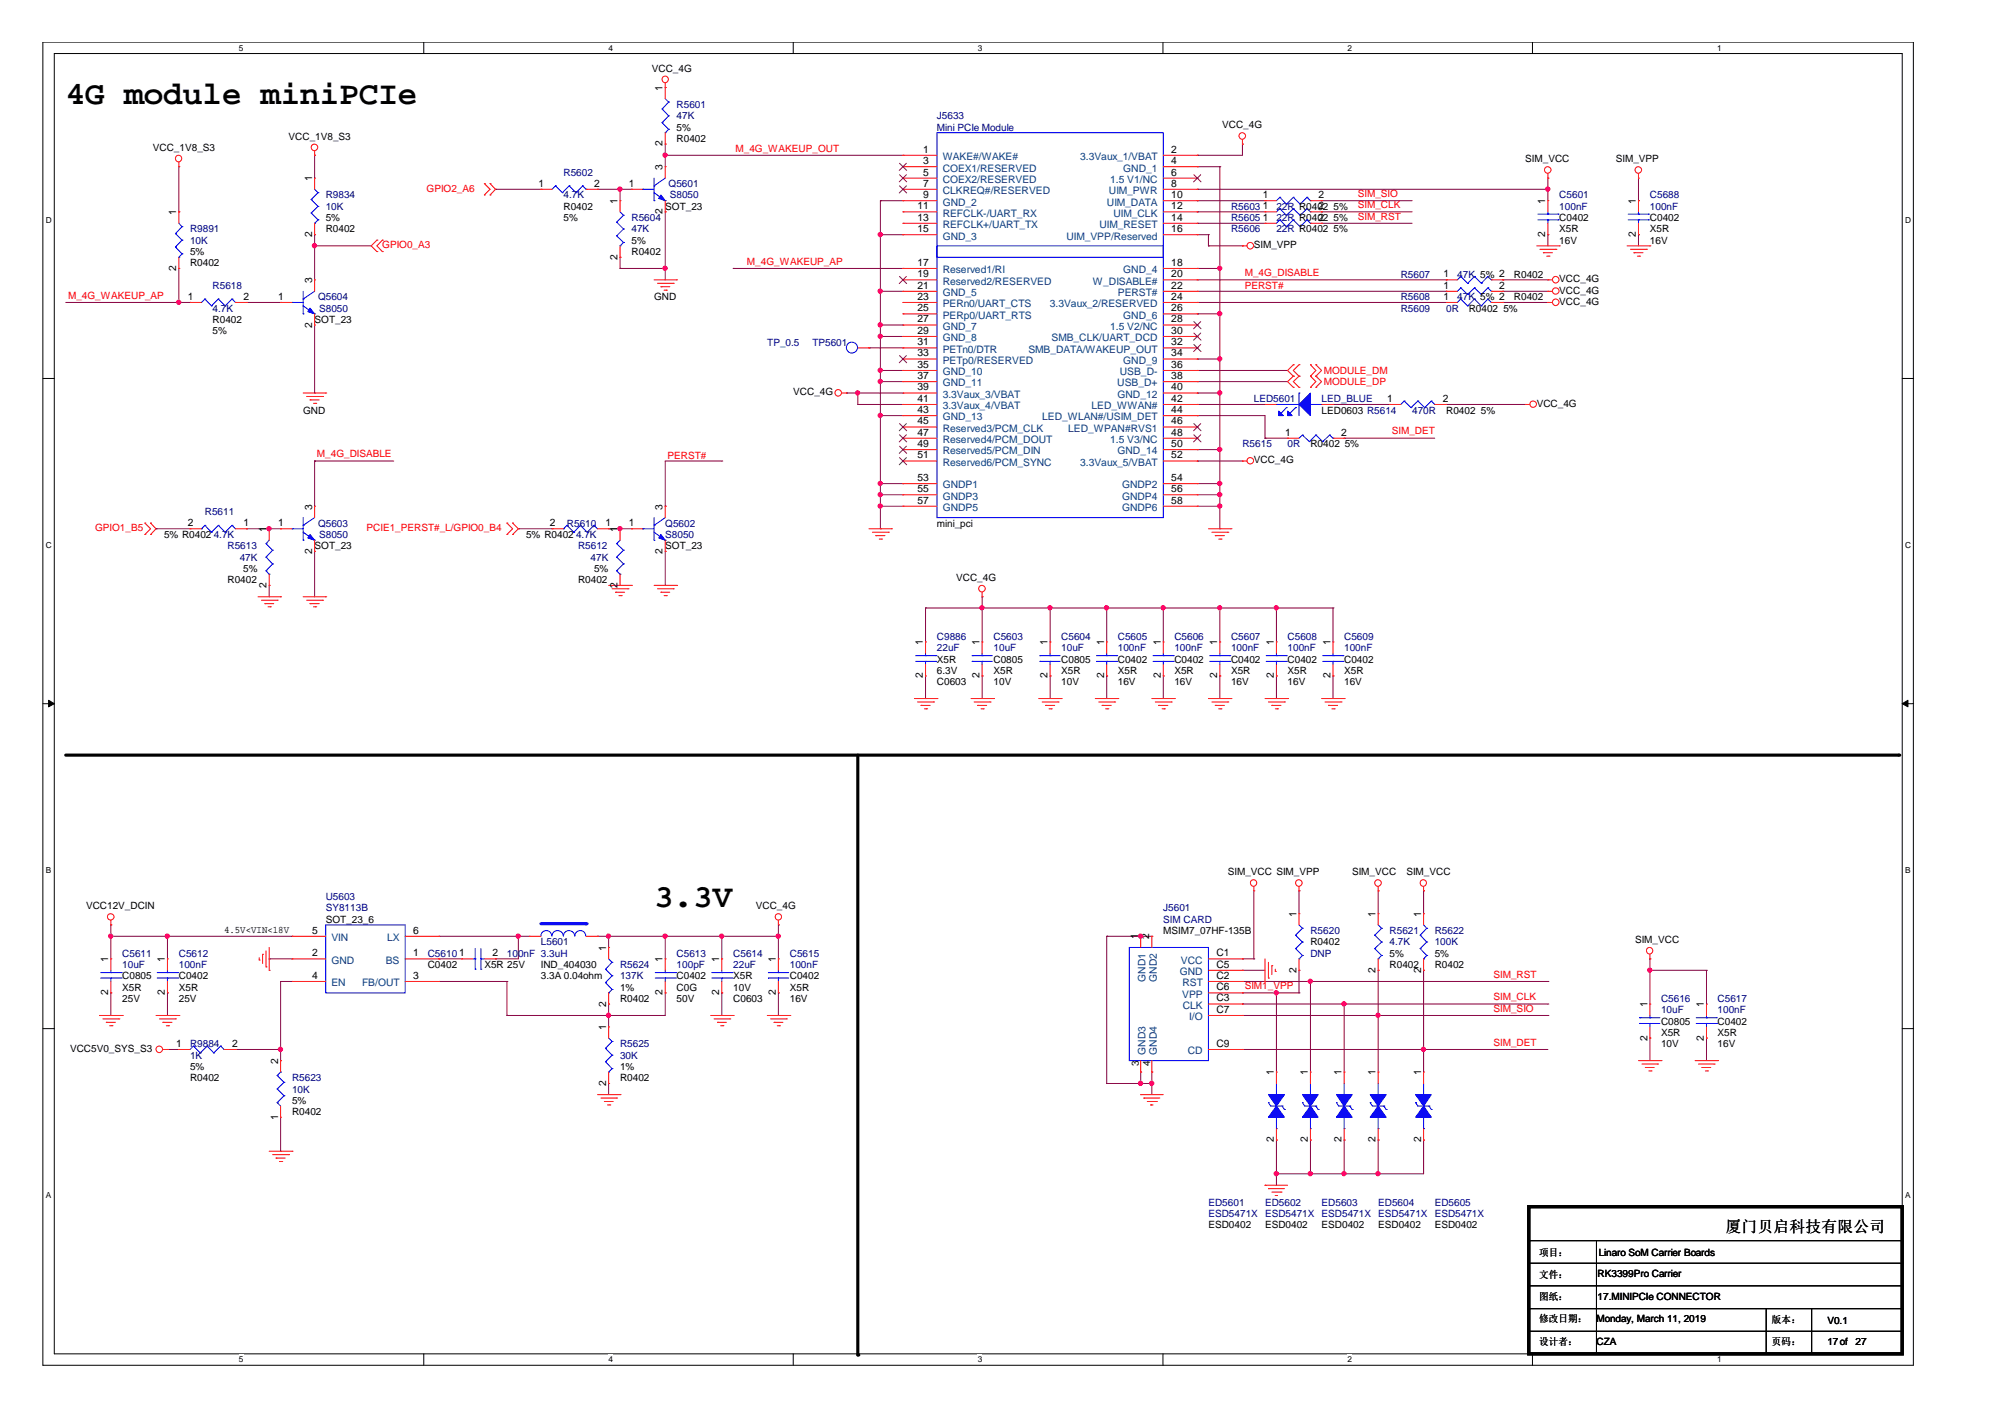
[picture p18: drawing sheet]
<svg xmlns="http://www.w3.org/2000/svg" width="297mm" height="210mm" viewBox="0 0 297 210" stroke-linecap="round" stroke-linejoin="round" font-family="sans-serif">
<defs><g id="words">
<g font-size="4.8">
<text x="9.7" y="15.3">4G module miniPCIe</text>
<text x="96.9" y="134.4">3.3V</text>
</g>
<text font-size="2.3" x="255.7" y="182.4">厦门贝启科技有限公司</text>
<g font-size="1.5">
<text x="96.6" y="10.6">VCC_4G</text>
<text x="98.2" y="13.4" transform="rotate(-90 98.2 13.4)">1</text>
<text x="22.6" y="22.4">VCC_1V8_S3</text>
<text x="42.8" y="20.7">VCC_1V8_S3</text>
<text x="98.2" y="21.7" transform="rotate(-90 98.2 21.7)">2</text>
<text x="100.2" y="21">R0402</text>
<text x="100.2" y="19.4">5%</text>
<text x="136.8" y="22.6">1</text>
<text x="173.5" y="22.6">2</text>
<text x="181.1" y="19">VCC_4G</text>
<text x="46.2" y="26.9" transform="rotate(-90 46.2 26.9)">1</text>
<text x="79.8" y="27.7">1</text>
<text x="88" y="27.7">2</text>
<text x="93.2" y="27.7">1</text>
<text x="98.2" y="25.2" transform="rotate(-90 98.2 25.2)">3</text>
<text x="136.8" y="24.3">3</text>
<text x="136.8" y="26">5</text>
<text x="136.8" y="27.7">7</text>
<text x="136.8" y="29.4">9</text>
<text x="173.5" y="24.3">4</text>
<text x="173.5" y="26">6</text>
<text x="173.5" y="27.7">8</text>
<text x="173.5" y="29.4">10</text>
<text x="187.1" y="29.4">1</text>
<text x="195.3" y="29.4">2</text>
<text x="226" y="24">SIM_VCC</text>
<text x="239.4" y="24">SIM_VPP</text>
<text x="26.1" y="31.9" transform="rotate(-90 26.1 31.9)">1</text>
<text x="46.2" y="35.1" transform="rotate(-90 46.2 35.1)">2</text>
<text x="48.3" y="34.4">R0402</text>
<text x="48.3" y="32.7">5%</text>
<text x="83.5" y="31.1">R0402</text>
<text x="83.5" y="32.7">5%</text>
<text x="91.5" y="30.2" transform="rotate(-90 91.5 30.2)">1</text>
<text x="98.2" y="31.8" transform="rotate(-90 98.2 31.8)">2</text>
<text x="98.6" y="31.1">SOT_23</text>
<text x="135.9" y="31">11</text>
<text x="135.9" y="32.7">13</text>
<text x="135.9" y="34.4">15</text>
<text x="173.5" y="31">12</text>
<text x="173.5" y="32.7">14</text>
<text x="173.5" y="34.4">16</text>
<text x="187.1" y="31">1</text>
<text x="187.1" y="32.7">1</text>
<text x="197.6" y="32.7">5%</text>
<text x="197.6" y="34.4">5%</text>
<text x="197.6" y="31.1">5%</text>
<text x="228.9" y="35.1" transform="rotate(-90 228.9 35.1)">2</text>
<text x="228.9" y="30.2" transform="rotate(-90 228.9 30.2)">1</text>
<text x="231" y="32.7">C0402</text>
<text x="231" y="34.4">X5R</text>
<text x="242.4" y="35.1" transform="rotate(-90 242.4 35.1)">2</text>
<text x="242.4" y="30.2" transform="rotate(-90 242.4 30.2)">1</text>
<text x="244.4" y="32.7">C0402</text>
<text x="244.4" y="34.4">X5R</text>
<text x="26.1" y="40.1" transform="rotate(-90 26.1 40.1)">2</text>
<text x="28.2" y="39.5">R0402</text>
<text x="28.2" y="37.8">5%</text>
<text x="46.2" y="42" transform="rotate(-90 46.2 42)">3</text>
<text x="91.5" y="38.5" transform="rotate(-90 91.5 38.5)">2</text>
<text x="93.6" y="37.8">R0402</text>
<text x="93.6" y="36.1">5%</text>
<text x="135.9" y="39.4">17</text>
<text x="135.9" y="41.1">19</text>
<text x="173.5" y="39.4">18</text>
<text x="173.5" y="41.1">20</text>
<text x="185.8" y="36.8">SIM_VPP</text>
<text x="213.9" y="41.1">1</text>
<text x="224.3" y="41.1">R0402</text>
<text x="231" y="41.8">VCC_4G</text>
<text x="231" y="36.1">16V</text>
<text x="244.4" y="36.1">16V</text>
<text x="27.8" y="44.4">1</text>
<text x="31.5" y="47.9">R0402</text>
<text x="36.1" y="44.4">2</text>
<text x="41.2" y="44.4">1</text>
<text x="46.6" y="47.9">SOT_23</text>
<text x="96.9" y="44.5">GND</text>
<text x="135.9" y="42.8">21</text>
<text x="135.9" y="44.4">23</text>
<text x="135.9" y="46.1">25</text>
<text x="135.9" y="47.8">27</text>
<text x="173.5" y="42.8">22</text>
<text x="173.5" y="44.4">24</text>
<text x="173.5" y="46.1">26</text>
<text x="173.5" y="47.8">28</text>
<text x="213.9" y="44.4">1</text>
<text x="213.9" y="42.8">1</text>
<text x="217.6" y="46.2">R0402</text>
<text x="222.1" y="42.8">2</text>
<text x="222.7" y="46.2">5%</text>
<text x="224.3" y="44.5">R0402</text>
<text x="231" y="45.1">VCC_4G</text>
<text x="231" y="43.5">VCC_4G</text>
<text x="31.5" y="49.5">5%</text>
<text x="46.2" y="48.5" transform="rotate(-90 46.2 48.5)">2</text>
<text x="135.9" y="49.5">29</text>
<text x="135.9" y="51.2">31</text>
<text x="135.9" y="52.8">33</text>
<text x="173.5" y="49.5">30</text>
<text x="173.5" y="51.2">32</text>
<text x="173.5" y="52.8">34</text>
<text x="117.5" y="58.6">VCC_4G</text>
<text x="135.9" y="54.5">35</text>
<text x="135.9" y="56.1">37</text>
<text x="135.9" y="57.8">39</text>
<text x="135.9" y="59.5">41</text>
<text x="173.5" y="54.5">36</text>
<text x="173.5" y="56.1">38</text>
<text x="173.5" y="57.8">40</text>
<text x="173.5" y="59.5">42</text>
<text x="205.5" y="59.5">1</text>
<text x="213.7" y="59.5">2</text>
<text x="44.9" y="61.3">GND</text>
<text x="135.9" y="61.2">43</text>
<text x="135.9" y="62.9">45</text>
<text x="135.9" y="64.5">47</text>
<text x="173.5" y="61.2">44</text>
<text x="173.5" y="62.9">46</text>
<text x="173.5" y="64.5">48</text>
<text x="190.4" y="64.5">1</text>
<text x="195.8" y="61.3">LED0603 R5614</text>
<text x="198.7" y="64.5">2</text>
<text x="214.2" y="61.3">R0402</text>
<text x="219.4" y="61.3">5%</text>
<text x="227.7" y="60.3">VCC_4G</text>
<text x="135.9" y="66.2">49</text>
<text x="135.9" y="67.9">51</text>
<text x="135.9" y="71.3">53</text>
<text x="173.5" y="66.2">50</text>
<text x="173.5" y="67.9">52</text>
<text x="173.5" y="71.3">54</text>
<text x="185.8" y="68.6">VCC_4G</text>
<text x="194.1" y="66.3">R0402</text>
<text x="199.2" y="66.3">5%</text>
<text x="27.8" y="77.9">2</text>
<text x="36.1" y="77.9">1</text>
<text x="41.2" y="77.9">1</text>
<text x="46.2" y="75.5" transform="rotate(-90 46.2 75.5)">3</text>
<text x="81.4" y="77.9">2</text>
<text x="89.7" y="77.9">1</text>
<text x="93.2" y="77.9">1</text>
<text x="98.2" y="75.5" transform="rotate(-90 98.2 75.5)">3</text>
<text x="135.9" y="72.9">55</text>
<text x="135.9" y="74.6">57</text>
<text x="173.5" y="72.9">56</text>
<text x="173.5" y="74.6">58</text>
<text x="24.3" y="79.7">5% R0402</text>
<text x="39.5" y="78.8" transform="rotate(-90 39.5 78.8)">1</text>
<text x="46.2" y="82.1" transform="rotate(-90 46.2 82.1)">2</text>
<text x="46.6" y="81.4">SOT_23</text>
<text x="77.9" y="79.7">5% R0402</text>
<text x="91.5" y="78.8" transform="rotate(-90 91.5 78.8)">1</text>
<text x="98.2" y="82.1" transform="rotate(-90 98.2 82.1)">2</text>
<text x="98.6" y="81.4">SOT_23</text>
<text x="138.8" y="78">mini_pci</text>
<text x="33.7" y="86.4">R0402</text>
<text x="36" y="84.7">5%</text>
<text x="39.5" y="87.1" transform="rotate(-90 39.5 87.1)">2</text>
<text x="85.6" y="86.4">R0402</text>
<text x="88" y="84.7">5%</text>
<text x="91.5" y="87.1" transform="rotate(-90 91.5 87.1)">2</text>
<text x="141.6" y="86.1">VCC_4G</text>
<text x="136.7" y="95.6" transform="rotate(-90 136.7 95.6)">1</text>
<text x="145.1" y="95.6" transform="rotate(-90 145.1 95.6)">1</text>
<text x="155.2" y="95.6" transform="rotate(-90 155.2 95.6)">1</text>
<text x="163.6" y="95.6" transform="rotate(-90 163.6 95.6)">1</text>
<text x="172" y="95.6" transform="rotate(-90 172 95.6)">1</text>
<text x="180.3" y="95.6" transform="rotate(-90 180.3 95.6)">1</text>
<text x="188.7" y="95.6" transform="rotate(-90 188.7 95.6)">1</text>
<text x="197.1" y="95.6" transform="rotate(-90 197.1 95.6)">1</text>
<text x="136.7" y="100.5" transform="rotate(-90 136.7 100.5)">2</text>
<text x="138.8" y="101.5">C0603</text>
<text x="138.8" y="98.1">X5R</text>
<text x="138.8" y="99.8">6.3V</text>
<text x="145.1" y="100.5" transform="rotate(-90 145.1 100.5)">2</text>
<text x="147.2" y="98.1">C0805</text>
<text x="147.2" y="99.8">X5R</text>
<text x="147.2" y="101.5">10V</text>
<text x="155.2" y="100.5" transform="rotate(-90 155.2 100.5)">2</text>
<text x="157.2" y="98.1">C0805</text>
<text x="157.2" y="99.8">X5R</text>
<text x="157.2" y="101.5">10V</text>
<text x="163.6" y="100.5" transform="rotate(-90 163.6 100.5)">2</text>
<text x="165.6" y="98.1">C0402</text>
<text x="165.6" y="99.8">X5R</text>
<text x="165.6" y="101.5">16V</text>
<text x="172" y="100.5" transform="rotate(-90 172 100.5)">2</text>
<text x="174" y="98.1">C0402</text>
<text x="174" y="99.8">X5R</text>
<text x="174" y="101.5">16V</text>
<text x="180.3" y="100.5" transform="rotate(-90 180.3 100.5)">2</text>
<text x="182.4" y="98.1">C0402</text>
<text x="182.4" y="99.8">X5R</text>
<text x="182.4" y="101.5">16V</text>
<text x="188.7" y="100.5" transform="rotate(-90 188.7 100.5)">2</text>
<text x="190.8" y="98.1">C0402</text>
<text x="190.8" y="99.8">X5R</text>
<text x="190.8" y="101.5">16V</text>
<text x="197.1" y="100.5" transform="rotate(-90 197.1 100.5)">2</text>
<text x="199.1" y="98.1">C0402</text>
<text x="199.1" y="99.8">X5R</text>
<text x="199.1" y="101.5">16V</text>
<text x="181.9" y="129.6">SIM_VCC SIM_VPP</text>
<text x="200.3" y="129.6">SIM_VCC</text>
<text x="208.4" y="129.6">SIM_VCC</text>
<text x="12.7" y="134.7">VCC12V_DCIN</text>
<text x="48.3" y="136.7">SOT_23_6</text>
<text x="112" y="134.7">VCC_4G</text>
<text x="192.1" y="135.8" transform="rotate(-90 192.1 135.8)">1</text>
<text x="203.8" y="135.8" transform="rotate(-90 203.8 135.8)">1</text>
<text x="210.5" y="135.8" transform="rotate(-90 210.5 135.8)">1</text>
<text x="16" y="142.6" transform="rotate(-90 16 142.6)">1</text>
<text x="24.4" y="142.6" transform="rotate(-90 24.4 142.6)">1</text>
<text x="33.2" y="138.2">4.5V&lt;VIN&lt;18V</text>
<text x="46.2" y="141.7">2</text>
<text x="46.2" y="138.3">5</text>
<text x="61.2" y="138.3">6</text>
<text x="61.2" y="141.7">1</text>
<text x="63.4" y="143.4">C0402</text>
<text x="68" y="141.7">1</text>
<text x="71.8" y="143.4">X5R 25V</text>
<text x="72.9" y="141.7">2</text>
<text x="80.1" y="143.4">IND_404030</text>
<text x="89.8" y="140.9" transform="rotate(-90 89.8 140.9)">1</text>
<text x="98.2" y="142.6" transform="rotate(-90 98.2 142.6)">1</text>
<text x="106.6" y="142.6" transform="rotate(-90 106.6 142.6)">1</text>
<text x="114.9" y="142.6" transform="rotate(-90 114.9 142.6)">1</text>
<text x="168.6" y="139.2" transform="rotate(-90 168.6 139.2)">1</text>
<text x="170.3" y="139.2" transform="rotate(-90 170.3 139.2)">2</text>
<text x="172.3" y="138.4">MSIM7_07HF-135B</text>
<text x="180.2" y="141.7">C1</text>
<text x="180.2" y="143.4">C5</text>
<text x="194.1" y="140.1">R0402</text>
<text x="205.9" y="143.4">R0402</text>
<text x="205.9" y="141.7">5%</text>
<text x="212.6" y="143.4">R0402</text>
<text x="212.6" y="141.7">5%</text>
<text x="242.2" y="139.7">SIM_VCC</text>
<text x="16" y="147.4" transform="rotate(-90 16 147.4)">2</text>
<text x="18.1" y="145.1">C0805</text>
<text x="18.1" y="146.7">X5R</text>
<text x="18.1" y="148.4">25V</text>
<text x="24.4" y="147.4" transform="rotate(-90 24.4 147.4)">2</text>
<text x="26.5" y="145.1">C0402</text>
<text x="26.5" y="146.7">X5R</text>
<text x="26.5" y="148.4">25V</text>
<text x="46.2" y="145">4</text>
<text x="61.2" y="145">3</text>
<text x="80.1" y="145.1">3.3A 0.04ohm</text>
<text x="89.8" y="149.1" transform="rotate(-90 89.8 149.1)">2</text>
<text x="91.9" y="148.4">R0402</text>
<text x="91.9" y="146.7">1%</text>
<text x="98.2" y="147.4" transform="rotate(-90 98.2 147.4)">2</text>
<text x="100.2" y="145.1">C0402</text>
<text x="100.2" y="146.7">C0G</text>
<text x="100.2" y="148.4">50V</text>
<text x="106.6" y="147.4" transform="rotate(-90 106.6 147.4)">2</text>
<text x="108.6" y="148.4">C0603</text>
<text x="108.6" y="145.1">X5R</text>
<text x="108.6" y="146.7">10V</text>
<text x="114.9" y="147.4" transform="rotate(-90 114.9 147.4)">2</text>
<text x="117" y="145.1">C0402</text>
<text x="117" y="146.7">X5R</text>
<text x="117" y="148.4">16V</text>
<text x="180.2" y="145">C2</text>
<text x="180.2" y="148.4">C3</text>
<text x="180.2" y="146.7">C6</text>
<text x="192.1" y="144.1" transform="rotate(-90 192.1 144.1)">2</text>
<text x="203.8" y="144.1" transform="rotate(-90 203.8 144.1)">2</text>
<text x="210.5" y="144.1" transform="rotate(-90 210.5 144.1)">2</text>
<text x="244.1" y="149.2" transform="rotate(-90 244.1 149.2)">1</text>
<text x="252.4" y="149.2" transform="rotate(-90 252.4 149.2)">1</text>
<text x="10.4" y="155.8">VCC5V0_SYS_S3</text>
<text x="26.1" y="155.1">1</text>
<text x="34.4" y="155.1">2</text>
<text x="89.8" y="152.6" transform="rotate(-90 89.8 152.6)">1</text>
<text x="180.2" y="150">C7</text>
<text x="180.2" y="155.1">C9</text>
<text x="244.1" y="154.1" transform="rotate(-90 244.1 154.1)">2</text>
<text x="246.1" y="151.8">C0805</text>
<text x="246.1" y="153.5">X5R</text>
<text x="246.1" y="155.1">10V</text>
<text x="252.4" y="154.1" transform="rotate(-90 252.4 154.1)">2</text>
<text x="254.5" y="151.8">C0402</text>
<text x="254.5" y="153.5">X5R</text>
<text x="254.5" y="155.1">16V</text>
<text x="28.2" y="160.2">R0402</text>
<text x="28.2" y="158.5">5%</text>
<text x="41.2" y="157.6" transform="rotate(-90 41.2 157.6)">2</text>
<text x="89.8" y="160.8" transform="rotate(-90 89.8 160.8)">2</text>
<text x="91.9" y="160.2">R0402</text>
<text x="91.9" y="158.5">1%</text>
<text x="168.7" y="158" transform="rotate(-90 168.7 158)">3</text>
<text x="170.4" y="158" transform="rotate(-90 170.4 158)">4</text>
<text x="188.7" y="159.3" transform="rotate(-90 188.7 159.3)">1</text>
<text x="193.8" y="159.3" transform="rotate(-90 193.8 159.3)">1</text>
<text x="198.8" y="159.3" transform="rotate(-90 198.8 159.3)">1</text>
<text x="203.8" y="159.3" transform="rotate(-90 203.8 159.3)">1</text>
<text x="210.5" y="159.3" transform="rotate(-90 210.5 159.3)">1</text>
<text x="41.2" y="165.9" transform="rotate(-90 41.2 165.9)">1</text>
<text x="43.3" y="165.2">R0402</text>
<text x="43.3" y="163.5">5%</text>
<text x="188.7" y="169.2" transform="rotate(-90 188.7 169.2)">2</text>
<text x="193.8" y="169.2" transform="rotate(-90 193.8 169.2)">2</text>
<text x="198.8" y="169.2" transform="rotate(-90 198.8 169.2)">2</text>
<text x="203.8" y="169.2" transform="rotate(-90 203.8 169.2)">2</text>
<text x="210.5" y="169.2" transform="rotate(-90 210.5 169.2)">2</text>
<text x="179" y="182">ESD0402</text>
<text x="187.4" y="182">ESD0402</text>
<text x="195.8" y="182">ESD0402</text>
<text x="204.2" y="182">ESD0402</text>
<text x="212.6" y="182">ESD0402</text>
<text x="228" y="186">项目：</text>
<text x="236.9" y="186">Linaro SoM Carrier Boards</text>
<text x="228" y="189.3">文件：</text>
<text x="236.7" y="189.2">RK3399Pro Carrier</text>
<text x="228" y="195.8">修改日期：</text>
<text x="228" y="192.5">图纸：</text>
<text x="236.5" y="195.8">Monday, March 11, 2019</text>
<text x="236.7" y="192.5">17.MINIPCIe CONNECTOR</text>
<text x="262.5" y="196">版本：</text>
<text x="270.7" y="196.2">V0.1</text>
<text x="228" y="199.2">设计者：</text>
<text x="236.5" y="199.2">CZA</text>
<text x="262.5" y="199.2">页码：</text>
<text x="270.7" y="199.2">17of</text>
<text x="274.9" y="199.2">27</text>
</g>
<g font-size="1.5" fill="#000080">
<text x="100.2" y="16">R5601</text>
<text x="100.2" y="17.7">47K</text>
<text x="138.8" y="17.7">J5633</text>
<text x="138.8" y="19.4">Mini PCIe Module</text>
<text x="48.3" y="29.4">R9834</text>
<text x="83.5" y="26">R5602</text>
<text x="83.5" y="29.4">4.7K</text>
<text x="99.1" y="27.7">Q5601</text>
<text x="99.2" y="29.4">S8050</text>
<text x="231" y="29.4">C5601</text>
<text x="244.4" y="29.4">C5688</text>
<text x="28.2" y="34.4">R9891</text>
<text x="48.3" y="31.1">10K</text>
<text x="93.6" y="32.7">R5604</text>
<text x="93.6" y="34.4">47K</text>
<text x="182.4" y="32.7">R5605</text>
<text x="182.4" y="34.4">R5606</text>
<text x="182.4" y="31.1">R5603</text>
<text x="189.1" y="32.7">22R R04022</text>
<text x="189.1" y="34.4">22R R0402</text>
<text x="189.1" y="31.1">22R R04022</text>
<text x="231" y="31.1">100nF</text>
<text x="244.4" y="31.1">100nF</text>
<text x="28.2" y="36.1">10K</text>
<text x="207.5" y="41.1">R5607</text>
<text x="215.9" y="41.1">47K 5% 2</text>
<text x="31.5" y="42.8">R5618</text>
<text x="31.5" y="46.2">4.7K</text>
<text x="47.1" y="44.5">Q5604</text>
<text x="47.3" y="46.2">S8050</text>
<text x="207.5" y="46.2">R5609</text>
<text x="207.5" y="44.5">R5608</text>
<text x="214.2" y="46.2">0R</text>
<text x="215.9" y="44.5">47K 5% 2</text>
<text x="113.7" y="51.2">TP_0.5</text>
<text x="120.4" y="51.2">TP5601</text>
<text x="185.8" y="59.6">LED5601</text>
<text x="195.8" y="59.6">LED_BLUE</text>
<text x="209.2" y="61.3">470R</text>
<text x="184.1" y="66.3">R5615</text>
<text x="190.8" y="66.3">0R</text>
<text x="30.4" y="76.3">R5611</text>
<text x="31.7" y="79.7">4.7K</text>
<text x="33.7" y="81.4">R5613</text>
<text x="35.5" y="83">47K</text>
<text x="47.1" y="78">Q5603</text>
<text x="47.3" y="79.7">S8050</text>
<text x="84" y="78">R5610</text>
<text x="85.3" y="79.7">4.7K</text>
<text x="85.6" y="81.4">R5612</text>
<text x="87.5" y="83">47K</text>
<text x="98.6" y="78">Q5602</text>
<text x="98.6" y="79.7">S8050</text>
<text x="138.8" y="94.8">C9886</text>
<text x="147.2" y="94.8">C5603</text>
<text x="157.2" y="94.8">C5604</text>
<text x="165.6" y="94.8">C5605</text>
<text x="174" y="94.8">C5606</text>
<text x="182.4" y="94.8">C5607</text>
<text x="190.8" y="94.8">C5608</text>
<text x="199.1" y="94.8">C5609</text>
<text x="138.8" y="96.4">22uF</text>
<text x="147.2" y="96.4">10uF</text>
<text x="157.2" y="96.4">10uF</text>
<text x="165.6" y="96.4">100nF</text>
<text x="174" y="96.4">100nF</text>
<text x="182.4" y="96.4">100nF</text>
<text x="190.8" y="96.4">100nF</text>
<text x="199.1" y="96.4">100nF</text>
<text x="48.3" y="133.3">U5603</text>
<text x="48.3" y="135">SY8113B</text>
<text x="172.3" y="135">J5601</text>
<text x="172.3" y="136.7">SIM CARD</text>
<text x="18.1" y="141.7">C5611</text>
<text x="18.1" y="143.4">10uF</text>
<text x="26.5" y="141.7">C5612</text>
<text x="26.5" y="143.4">100nF</text>
<text x="63.4" y="141.7">C5610</text>
<text x="75.1" y="141.7">100nF 3.3uH</text>
<text x="80.1" y="140.1">L5601</text>
<text x="91.9" y="143.4">R5624</text>
<text x="100.2" y="141.7">C5613</text>
<text x="100.2" y="143.4">100pF</text>
<text x="108.6" y="141.7">C5614</text>
<text x="108.6" y="143.4">22uF</text>
<text x="117" y="141.7">C5615</text>
<text x="117" y="143.4">100nF</text>
<text x="194.1" y="138.4">R5620</text>
<text x="194.1" y="141.7">DNP</text>
<text x="205.9" y="138.4">R5621</text>
<text x="205.9" y="140.1">4.7K</text>
<text x="212.6" y="138.4">R5622</text>
<text x="212.6" y="140.1">100K</text>
<text x="91.9" y="145.1">137K</text>
<text x="246.1" y="148.4">C5616</text>
<text x="254.5" y="148.4">C5617</text>
<text x="28.2" y="155.1">R9884</text>
<text x="91.9" y="155.1">R5625</text>
<text x="246.1" y="150.1">10uF</text>
<text x="254.5" y="150.1">100nF</text>
<text x="28.2" y="156.8">1K</text>
<text x="43.3" y="160.2">R5623</text>
<text x="43.3" y="161.9">10K</text>
<text x="91.9" y="156.8">30K</text>
<text x="179" y="178.6">ED5601</text>
<text x="187.4" y="178.6">ED5602</text>
<text x="195.8" y="178.6">ED5603</text>
<text x="204.2" y="178.6">ED5604</text>
<text x="212.6" y="178.6">ED5605</text>
<text x="179" y="180.3">ESD5471X</text>
<text x="187.4" y="180.3">ESD5471X</text>
<text x="195.8" y="180.3">ESD5471X</text>
<text x="204.2" y="180.3">ESD5471X</text>
<text x="212.6" y="180.3">ESD5471X</text>
</g>
<g font-size="1.5" fill="#f00">
<text x="109" y="22.5">M_4G_WAKEUP_OUT</text>
<text x="63.2" y="28.4">GPIO2_A6</text>
<text x="201.2" y="29.2">SIM_SIO</text>
<text x="201.2" y="30.8">SIM_CLK</text>
<text x="201.2" y="32.5">SIM_RST</text>
<text x="56.6" y="36.8">GPIO0_A3</text>
<text x="110.7" y="39.2">M_4G_WAKEUP_AP</text>
<text x="184.4" y="40.9">M_4G_DISABLE</text>
<text x="10.1" y="44.3">M_4G_WAKEUP_AP</text>
<text x="184.4" y="42.8">PERST#</text>
<text x="196.1" y="55.4">MODULE_DM</text>
<text x="196.1" y="57.1">MODULE_DP</text>
<text x="206.2" y="64.4">SIM_DET</text>
<text x="46.9" y="67.7">M_4G_DISABLE</text>
<text x="98.9" y="68">PERST#</text>
<text x="14.1" y="78.7">GPIO1_B5</text>
<text x="54.3" y="78.7">PCIE1_PERST#_L/GPIO0_B4</text>
<text x="184.4" y="146.5">SIM1_VPP</text>
<text x="221.3" y="149.9">SIM_SIO</text>
<text x="221.3" y="144.8">SIM_RST</text>
<text x="221.3" y="148.2">SIM_CLK</text>
<text x="221.3" y="154.9">SIM_DET</text>
</g>
<g font-size="1.5" fill="#004080">
<text x="139.7" y="23.7">WAKE#/WAKE#</text>
<text x="160" y="23.7">3.3Vaux_1/VBAT</text>
<text x="139.7" y="25.4">COEX1/RESERVED</text>
<text x="139.7" y="27.1">COEX2/RESERVED</text>
<text x="139.7" y="28.8">CLKREQ#/RESERVED</text>
<text x="164.3" y="28.8">UIM_PWR</text>
<text x="164.5" y="27.1">1.5 V1/NC</text>
<text x="166.4" y="25.4">GND_1</text>
<text x="139.7" y="30.5">GND_2</text>
<text x="139.7" y="32.1">REFCLK-/UART_RX</text>
<text x="139.7" y="33.8">REFCLK+/UART_TX</text>
<text x="139.7" y="35.5">GND_3</text>
<text x="158" y="35.5">UIM_VPP/Reserved</text>
<text x="162.9" y="33.8">UIM_RESET</text>
<text x="164" y="30.5">UIM_DATA</text>
<text x="165" y="32.1">UIM_CLK</text>
<text x="139.7" y="40.5">Reserved1/RI</text>
<text x="166.4" y="40.5">GND_4</text>
<text x="139.7" y="42.2">Reserved2/RESERVED</text>
<text x="139.7" y="43.9">GND_5</text>
<text x="139.7" y="45.5">PERn0/UART_CTS</text>
<text x="139.7" y="47.2">PERp0/UART_RTS</text>
<text x="155.5" y="45.5">3.3Vaux_2/RESERVED</text>
<text x="161.9" y="42.2">W_DISABLE#</text>
<text x="165.6" y="43.9">PERST#</text>
<text x="166.4" y="47.2">GND_6</text>
<text x="139.7" y="48.9">GND_7</text>
<text x="139.7" y="50.6">GND_8</text>
<text x="139.7" y="52.3">PETn0/DTR</text>
<text x="139.7" y="53.9">PETp0/RESERVED</text>
<text x="152.4" y="52.3">SMB_DATA/WAKEUP_OUT</text>
<text x="155.8" y="50.6">SMB_CLK/UART_DCD</text>
<text x="164.5" y="48.9">1.5 V2/NC</text>
<text x="166.4" y="53.9">GND_9</text>
<text x="139.7" y="55.6">GND_10</text>
<text x="139.7" y="57.2">GND_11</text>
<text x="139.7" y="58.9">3.3Vaux_3/VBAT</text>
<text x="165.5" y="57.2">USB_D+</text>
<text x="165.6" y="58.9">GND_12</text>
<text x="165.9" y="55.6">USB_D-</text>
<text x="139.7" y="60.6">3.3Vaux_4/VBAT</text>
<text x="139.7" y="62.3">GND_13</text>
<text x="139.7" y="64">Reserved3/PCM_CLK</text>
<text x="139.7" y="65.6">Reserved4/PCM_DOUT</text>
<text x="154.4" y="62.3">LED_WLAN#/USIM_DET</text>
<text x="158.2" y="64">LED_WPAN#RVS1</text>
<text x="161.7" y="60.6">LED_WWAN#</text>
<text x="164.5" y="65.6">1.5 V3/NC</text>
<text x="139.7" y="67.3">Reserved5/PCM_DIN</text>
<text x="139.7" y="69">Reserved6/PCM_SYNC</text>
<text x="160" y="69">3.3Vaux_5/VBAT</text>
<text x="165.6" y="67.3">GND_14</text>
<text x="139.7" y="72.4">GNDP1</text>
<text x="139.7" y="74">GNDP3</text>
<text x="139.7" y="75.7">GNDP5</text>
<text x="166.2" y="72.4">GNDP2</text>
<text x="166.2" y="74">GNDP4</text>
<text x="166.2" y="75.7">GNDP6</text>
<text x="49.1" y="142.8">GND</text>
<text x="49.1" y="139.4">VIN</text>
<text x="57.1" y="142.8">BS</text>
<text x="57.4" y="139.4">LX</text>
<text x="175" y="142.8">VCC</text>
<text x="49.1" y="146.1">EN</text>
<text x="53.6" y="146.1">FB/OUT</text>
<text x="169.7" y="145.4" transform="rotate(-90 169.7 145.4)">GND1</text>
<text x="171.4" y="145.4" transform="rotate(-90 171.4 145.4)">GND2</text>
<text x="174.8" y="144.5">GND</text>
<text x="175.1" y="147.8">VPP</text>
<text x="175.2" y="146.1">RST</text>
<text x="175.2" y="149.5">CLK</text>
<text x="176.2" y="151.1">I/O</text>
<text x="169.7" y="156.3" transform="rotate(-90 169.7 156.3)">GND3</text>
<text x="171.4" y="156.3" transform="rotate(-90 171.4 156.3)">GND4</text>
<text x="176" y="156.2">CD</text>
</g>
<g font-size="1.2">
<text x="35.4" y="7.5">5</text>
<text x="90.1" y="7.5">4</text>
<text x="144.9" y="7.5">3</text>
<text x="199.6" y="7.5">2</text>
<text x="254.4" y="7.5">1</text>
<text x="6.8" y="33.1">D</text>
<text x="282.2" y="33.1">D</text>
<text x="6.8" y="81.2">C</text>
<text x="282.2" y="81.2">C</text>
<text x="6.8" y="129.4">B</text>
<text x="282.2" y="129.4">B</text>
<text x="6.8" y="177.5">A</text>
<text x="282.2" y="177.5">A</text>
<text x="35.4" y="201.8">5</text>
<text x="90.1" y="201.8">4</text>
<text x="144.9" y="201.8">3</text>
<text x="199.6" y="201.8">2</text>
<text x="254.4" y="201.8">1</text>
</g>
</g></defs>
<path d="M6.3 6.2h277.2v196h-277.2zM8 7.9h273.8v192.6h-273.8z" fill="none" stroke="#000" stroke-width=".15"/>
<g fill="#fff">
<path d="M35.4 6.4h.6v1.4h-.6z"/>
<path d="M35.4 200.7h.6v1.4h-.6z"/>
</g>
<path d="M62.8 6.2v1.7M62.8 200.5v1.7" fill="none" stroke="#000" stroke-width=".15"/>
<g fill="#fff">
<path d="M90.1 6.4h.7v1.4h-.7z"/>
<path d="M90.1 200.7h.7v1.4h-.7z"/>
</g>
<path d="M117.5 6.2v1.7M117.5 200.5v1.7" fill="none" stroke="#000" stroke-width=".15"/>
<g fill="#fff">
<path d="M144.9 6.4h.6v1.4h-.6z"/>
<path d="M144.9 200.7h.6v1.4h-.6z"/>
</g>
<path d="M172.3 6.2v1.7M172.3 200.5v1.7" fill="none" stroke="#000" stroke-width=".15"/>
<g fill="#fff">
<path d="M199.6 6.4h.7v1.4h-.7z"/>
<path d="M199.6 200.7h.7v1.4h-.7z"/>
</g>
<path d="M227 6.2v1.7M227 200.5v1.7" fill="none" stroke="#000" stroke-width=".15"/>
<g fill="#fff">
<path d="M254.4 6.4h.6v1.4h-.6z"/>
<path d="M254.4 200.7h.6v1.4h-.6z"/>
<path d="M6.8 31.9h.8v1.4h-.8z"/>
<path d="M282.2 31.9h.9v1.4h-.9z"/>
<path d="M6.8 80.1h.8v1.4h-.8z"/>
<path d="M282.2 80.1h.9v1.4h-.9z"/>
</g>
<path d="M6.3 56.1h1.7M281.8 56.1h1.7" fill="none" stroke="#000" stroke-width=".15"/>
<g fill="#fff">
<path d="M6.8 128.2h.7v1.4h-.7z"/>
<path d="M282.2 128.2h.8v1.4h-.8z"/>
</g>
<path d="M6.3 104.2h1.7M281.8 104.2h1.7" fill="none" stroke="#000" stroke-width=".15"/>
<g fill="#000" stroke="#000" stroke-width=".15">
<path d="M7.2 103.7l.8 .5-.8 .5z" fill-rule="evenodd"/>
<path d="M281.8 104.2l.9-.5v1z" fill-rule="evenodd"/>
</g>
<g fill="#fff">
<path d="M6.8 176.4h.7v1.4h-.7z"/>
<path d="M282.2 176.4h.8v1.4h-.8z"/>
</g>
<g fill="none" stroke="#000" stroke-width=".15">
<path d="M6.3 152.4h1.7M281.8 152.4h1.7M226.5 190.5h55.3M226.5 193.9h55.3M226.5 197.2h55.3M226.5 187.1h55.3M226.5 183.8h55.3M236.5 183.8v16.7M261.7 193.9v6.6M268.4 193.9v6.6M281.8 190.5h.1M281.8 193.9h.1"/>
<path d="M281.8 197.2h.1M281.8 187.1h.1M281.8 183.8h.1M236.5 200.5h.1M261.7 200.5h.1M268.4 200.5h.1"/>
</g>
<path d="M9.7 111.9h271.6M127.1 111.9v88.8M226.5 178.7h55.3v21.8h-55.3z" fill="none" stroke="#000" stroke-width=".47"/>
<g fill="#000">
<circle cx="281.3" cy="111.9" r=".23"/>
<circle cx="127.1" cy="200.7" r=".23"/>
</g>
<g fill="none" stroke="#800040" stroke-width=".15">
<path d="M26.5 31.4h.1M26.5 24.7v6.7M26.5 39.8v5M46.6 36.4h.1M46.6 23h.1M46.6 34.8h.1M46.6 36.4h8.4M46.6 23v3.4M46.6 34.8v6.7M73.4 28h.1M73.4 28h6.7M88.5 28h.1"/>
<path d="M88.5 28h5.1M91.9 38.1h.1M91.9 39.8h.1M91.9 28h.1M91.9 39.8h6.7M91.9 28v1.7M91.9 38.1v1.7M98.6 23h.1M98.6 39.8h.1M98.6 31.4h.1M98.6 21.4h.1M98.6 23h35.2"/>
<path d="M98.6 21.4v3.3M98.6 31.4v10.1M108.6 39.8h.1M108.6 39.8h25.2M130.4 34.8h.1M130.4 29.7h.1M130.4 29.7v48.6M130.4 34.8h3.4M130.4 29.7h3.4M177.4 23h.1M177.4 24.7h.1M177.4 31.4h.1"/>
<path d="M177.4 33.1h.1M177.4 28h.1M177.4 29.7h.1M177.4 39.8h.1M177.4 34.8h1.6M177.4 29.7h10M177.4 24.7h3.3M177.4 31.4h10M177.4 33.1h10M177.4 28h51.9M177.4 39.8h3.3M179 34.8h.1"/>
<path d="M179 36.4h.1M179 36.4h5.1M179 34.8v1.6M180.7 24.7h.1M180.7 39.8h.1M180.7 24.7v53.6M184.1 21.4h.1M184.1 36.4h.1M184.1 21.4v1.6h-6.7M195.8 31.4h.1M195.8 33.1h.1M195.8 29.7h.1"/>
<path d="M195.8 29.7h13.4M195.8 31.4h13.4M195.8 33.1h13.4M229.3 34.8h.1M229.3 26.4h.1M229.3 28h.1M229.3 26.4v3.3M229.3 34.8v1.6M242.7 34.8h.1M242.7 29.7h.1M242.7 26.4v3.3M242.7 34.8v1.6"/>
<path d="M9.7 44.8h18.5M26.5 44.8h.1M28.2 44.8h.1M36.5 44.8h5.1M41.6 44.8h.1M46.6 58.2h.1M46.6 48.1v10.1M125.4 58.2h.1M125.4 58.2h8.4M127.1 59.9h.1M127.1 58.2h.1M127.1 59.9h6.7"/>
<path d="M127.1 58.2v1.7M128.7 51.5h.1M128.7 51.5h5.1M130.4 56.5h.1M130.4 54.9h.1M130.4 49.8h.1M130.4 48.1h.1M130.4 43.2h.1M130.4 54.9h3.4M130.4 56.5h3.4M130.4 43.2h3.4M130.4 49.8h3.4"/>
<path d="M130.4 48.1h3.4M177.4 54.9h.1M177.4 56.5h.1M177.4 58.2h.1M177.4 46.5h.1M177.4 53.2h.1M177.4 59.9h.1M177.4 44.8h.1M177.4 54.9h13.4M177.4 56.5h13.4M177.4 58.2h3.3M177.4 43.2h36.8"/>
<path d="M177.4 59.9h10M177.4 46.5h3.3M177.4 53.2h3.3M177.4 41.5h36.8M177.4 44.8h36.8M180.7 58.2h.1M180.7 46.5h.1M180.7 53.2h.1M197.5 59.9h.1M197.5 59.9h8.4M214.2 43.2h.1M214.2 59.9h.1"/>
<path d="M214.2 41.5h.1M214.2 59.9h11.8M222.6 44.8h.1M222.6 41.5h.1M222.6 43.2h.1M222.6 43.2h6.7M222.6 41.5h6.7M222.6 44.8h6.7M23.1 78.3h.1M23.1 78.3h5.1M36.5 78.3h.1M36.5 78.3h5.1"/>
<path d="M39.9 78.3h.1M46.6 68.3h.1M46.6 68.3h11.7M46.6 68.3v6.7M76.8 78.3h.1M76.8 78.3h5M90.2 78.3h.1M90.2 78.3h3.4M91.9 78.3h.1M98.6 75h.1M106.9 68.3h.1M106.9 68.3h-8.3v6.7"/>
<path d="M130.4 61.6h.1M130.4 71.6h.1M130.4 73.3h.1M130.4 75h.1M130.4 78.3h.1M130.4 61.6h3.4M130.4 71.6h3.4M130.4 73.3h3.4M130.4 75h3.4M133.8 71.6h.1M177.4 68.3h.1M177.4 66.6h.1"/>
<path d="M177.4 61.6h.1M177.4 68.3h6.7M177.4 66.6h3.3M177.4 61.6h10v3.3M177.4 71.6h3.3M177.4 73.3h3.3M177.4 75h3.3M180.7 71.6h.1M180.7 73.3h.1M180.7 75h.1M180.7 78.3h.1M187.4 64.9h.1"/>
<path d="M187.4 64.9h3.4M199.1 64.9h.1M199.1 64.9h13.5M39.9 86.7h.1M39.9 86.7v1.7M46.6 81.7h.1M46.6 81.7v6.7M98.6 81.7h.1M98.6 81.7v5M137.1 90.1h.1M137.1 90.1h60.4M137.1 90.1v5"/>
<path d="M145.5 88.4h.1M145.5 90.1h.1M145.5 88.4v6.7M155.6 90.1h.1M155.6 90.1v5M164 90.1h.1M164 90.1v5M172.3 90.1h.1M172.3 90.1v5M180.7 90.1h.1M180.7 90.1v5M189.1 90.1h.1"/>
<path d="M189.1 90.1v5M197.5 90.1h.1M197.5 90.1v5M137.1 103.5h.1M137.1 100.1v3.4M145.5 100.1h.1M145.5 100.1v3.4M155.6 100.1h.1M155.6 100.1v3.4M164 100.1h.1M164 100.1v3.4M172.3 100.1h.1"/>
<path d="M172.3 100.1v3.4M180.7 100.1h.1M180.7 100.1v3.4M189.1 100.1h.1M189.1 100.1v3.4M197.5 100.1h.1M197.5 100.1v3.4M16.4 138.7h.1M16.4 137h.1M16.4 138.7h26.9M16.4 137v5M24.8 138.7h.1"/>
<path d="M24.8 138.7v3.3M43.3 138.7h.1M65 138.7h.1M65 138.7h13.4M76.8 138.7h.1M76.8 138.7v3.3h-3.4M88.5 138.7h.1M88.5 138.7h26.8M90.2 138.7h.1M90.2 138.7v1.6M98.6 138.7h.1M98.6 138.7v3.3"/>
<path d="M106.9 138.7h.1M106.9 138.7v3.3M115.3 138.7h.1M115.3 137h.1M115.3 137v5M164 138.7h.1M164 138.7v21.8M164 138.7h6.6M170.6 138.7h.1M185.8 132v10M192.4 132h.1M192.4 132v3.4"/>
<path d="M204.2 132h.1M204.2 132v3.4M210.9 132h.1M210.9 132v3.4M16.4 147.1h.1M16.4 147.1v3.3M24.8 147.1h.1M24.8 155.5h.1M24.8 155.5h1.7M24.8 147.1v3.3M34.9 155.5h6.7M39.9 142h.1"/>
<path d="M39.9 142h3.4M41.6 155.5h.1M41.6 157.1h.1M43.3 145.4h.1M43.3 145.4h-1.7v11.7M65 142h.1M65 145.4h.1M65 145.4h10.1M65 142h3.4M73.4 142h.1M75.1 145.4h.1M75.1 150.4h.1"/>
<path d="M75.1 145.4v5M90.2 148.7h.1M90.2 150.4h.1M90.2 148.7v3.4M98.6 147.1h.1M98.6 147.1v3.3h-23.5M106.9 147.1h.1M106.9 147.1v3.3M115.3 147.1h.1M115.3 147.1v3.3M169 158.8h.1M169 158.8v1.7"/>
<path d="M170.6 158.8h.1M170.6 158.8v3.4M184.1 142h.1M184.1 143.7h.1M184.1 145.4h.1M184.1 147.1h.1M184.1 150.4h.1M184.1 148.7h.1M184.1 155.5h.1M184.1 150.4h45.2M184.1 145.4h45.2M184.1 148.7h45.2"/>
<path d="M184.1 142h1.7M184.1 143.7h3.3M184.1 147.1h8.3M184.1 155.5h45.2M185.8 142h.1M189.1 147.1h.1M189.1 147.1v11.7M192.4 147.1h.1M192.4 143.7h.1M192.4 143.7v3.4M194.1 145.4h.1M194.1 145.4v13.4"/>
<path d="M199.1 148.7h.1M199.1 148.7v10.1M204.2 150.4h.1M204.2 143.7h.1M204.2 143.7v15.1M210.9 155.5h.1M210.9 143.7h.1M210.9 143.7v15.1M229.3 150.4h.1M229.3 145.4h.1M229.3 148.7h.1M244.4 142h.1"/>
<path d="M244.4 153.8h.1M244.4 143.7h.1M244.4 143.7h8.4M244.4 142v6.7M244.4 153.8v3.3M252.8 153.8h.1M252.8 143.7h.1M252.8 143.7v5M252.8 153.8v3.3M41.6 170.5h.1M41.6 165.5v5M90.2 160.5h.1"/>
<path d="M90.2 160.5v1.7M164 160.5h.1M164 160.5h6.6M169 160.5h.1M170.6 160.5h.1M189.1 168.9h.1M189.1 173.9h.1M189.1 168.9v6.7M194.1 173.9h.1M194.1 168.9h.1M194.1 168.9v5M199.1 173.9h.1"/>
<path d="M199.1 168.9h.1M199.1 168.9v5M204.2 168.9h.1M204.2 173.9h.1M204.2 168.9v5M210.9 168.9h.1M210.9 168.9v5h-21.8"/>
</g>
<g fill="#f0f" stroke="#f0f" stroke-width=".15">
<circle cx="180.7" cy="39.7" r=".32"/>
<circle cx="180.7" cy="58.2" r=".32"/>
<circle cx="180.7" cy="53.2" r=".32"/>
<circle cx="180.7" cy="66.6" r=".32"/>
<circle cx="180.7" cy="71.6" r=".32"/>
<circle cx="130.4" cy="71.6" r=".32"/>
<circle cx="130.4" cy="61.5" r=".32"/>
<circle cx="130.4" cy="56.5" r=".32"/>
<circle cx="130.4" cy="49.8" r=".32"/>
<circle cx="130.4" cy="54.9" r=".32"/>
<circle cx="130.4" cy="48.1" r=".32"/>
<circle cx="130.4" cy="43.1" r=".32"/>
<circle cx="127.1" cy="58.2" r=".32"/>
<circle cx="130.4" cy="34.7" r=".32"/>
<circle cx="229.3" cy="28" r=".32"/>
<circle cx="180.7" cy="46.5" r=".32"/>
<circle cx="199.1" cy="148.7" r=".32"/>
<circle cx="199.1" cy="173.9" r=".32"/>
<circle cx="194.1" cy="173.9" r=".32"/>
<circle cx="169" cy="160.5" r=".32"/>
<circle cx="170.6" cy="160.5" r=".32"/>
<circle cx="189.1" cy="147.1" r=".32"/>
<circle cx="194.1" cy="145.4" r=".32"/>
<circle cx="204.1" cy="150.4" r=".32"/>
<circle cx="210.9" cy="155.4" r=".32"/>
<circle cx="189.1" cy="173.9" r=".32"/>
<circle cx="204.1" cy="173.9" r=".32"/>
<circle cx="244.4" cy="143.7" r=".32"/>
<circle cx="155.6" cy="90" r=".32"/>
<circle cx="145.5" cy="90" r=".32"/>
<circle cx="172.3" cy="90" r=".32"/>
<circle cx="189.1" cy="90" r=".32"/>
<circle cx="180.7" cy="90" r=".32"/>
<circle cx="163.9" cy="90" r=".32"/>
<circle cx="24.8" cy="138.7" r=".32"/>
<circle cx="76.8" cy="138.7" r=".32"/>
<circle cx="98.5" cy="138.7" r=".32"/>
<circle cx="90.1" cy="138.7" r=".32"/>
<circle cx="90.1" cy="150.4" r=".32"/>
<circle cx="115.3" cy="138.7" r=".32"/>
<circle cx="106.9" cy="138.7" r=".32"/>
<circle cx="16.4" cy="138.7" r=".32"/>
<circle cx="98.5" cy="23" r=".32"/>
<circle cx="91.8" cy="28" r=".32"/>
<circle cx="98.5" cy="39.7" r=".32"/>
<circle cx="46.6" cy="36.4" r=".32"/>
<circle cx="180.7" cy="73.3" r=".32"/>
<circle cx="180.7" cy="75" r=".32"/>
<circle cx="130.4" cy="73.3" r=".32"/>
<circle cx="130.4" cy="75" r=".32"/>
<circle cx="169" cy="138.7" r=".32"/>
<circle cx="41.5" cy="155.4" r=".32"/>
<circle cx="39.9" cy="78.3" r=".32"/>
<circle cx="91.8" cy="78.3" r=".32"/>
<circle cx="26.5" cy="44.8" r=".32"/>
</g>
<g fill="none" stroke="#f00" stroke-width=".15">
<path d="M98.6 13h.1M98.6 12.3v.7M26.5 24.7h.1M26.5 24v.7M46.6 23h.1M46.6 22.4v.6M55.8 37.3h.1M55.8 35.6h.1M55.8 35.6l-.8 .8 .8 .9M56.6 37.3h.1M56.6 35.6h.1M56.6 35.6l-.8 .8 .8 .9"/>
<path d="M71.8 27.2h.1M71.8 28.9h.1M71.8 27.2l.8 .8-.8 .9M72.6 27.2h.1M72.6 28.9h.1M72.6 27.2l.8 .8-.8 .9M184.1 21.4h.1M184.1 36.4h.1M184.1 20.7v.7M184.1 36.4h.6M227.7 36.4h3.3M228.1 36.9h2.4"/>
<path d="M228.6 37.4h.1M228.6 37.4h1.4M229.2 37.9h.3M229.3 26.4h.1M229.3 25.7v.7M229.5 37.9h.1M230.5 36.9h.1M231 36.4h.1M241 36.4h3.4M241.6 36.9h2.3M242.1 37.4h.1M242.1 37.4h1.3"/>
<path d="M242.6 37.9h.3M242.7 26.4h.1M242.7 25.7v.7M242.9 37.9h.1M243.9 36.9h.1M244.4 36.4h.1M44.9 58.2h3.4M45.4 58.7h2.4M45.9 59.2h.1M45.9 59.2h1.4M46.4 59.7h.4M46.8 59.7h.1"/>
<path d="M47.8 58.7h.1M48.3 58.2h.1M96.9 41.5h3.3M97.4 42h2.3M97.9 42.5h.1M97.9 42.5h1.3M98.4 43h.3M98.7 43h.1M99.7 42h.1M100.2 41.5h.1M124.7 58.2h.7M125.4 58.2h.1"/>
<path d="M191.6 54h.1M191.6 55.7h.1M191.6 57.4h.1M191.6 54l-.8 .9 .8 .8M191.6 55.7l-.8 .8 .8 .9M192.4 55.7h.1M192.4 54h.1M192.4 57.4h.1M192.4 54l-.8 .9 .8 .8M192.4 55.7l-.8 .8 .8 .9M194.1 55.7h.1M194.1 54h.1"/>
<path d="M194.1 57.4h.1M194.1 54l.8 .9-.8 .8M194.1 55.7l.8 .8-.8 .9M194.9 55.7h.1M194.9 54h.1M194.9 57.4h.1M194.9 54l.9 .9-.9 .8M194.9 55.7l.9 .8-.9 .9M226 59.9h.1M226 59.9h.7M229.3 44.8h.1M229.3 41.5h.1"/>
<path d="M229.3 43.2h.1M229.3 44.8h.7M229.3 41.5h.7M229.3 43.2h.7M21.5 79.2h.1M21.5 77.5h.1M21.5 77.5l.8 .8-.8 .9M22.3 77.5h.1M22.3 79.2h.1M22.3 77.5l.8 .8-.8 .9M75.1 79.2h.1M75.1 77.5h.1"/>
<path d="M75.1 77.5l.8 .8-.8 .9M75.9 77.5h.1M75.9 79.2h.1M75.9 77.5l.9 .8-.9 .9M128.7 78.3h3.4M129.2 78.8h2.4M129.8 79.3h.1M129.8 79.3h1.3M130.3 79.9h.3M130.6 79.9h.1M131.6 78.8h.1M132.1 78.3h.1"/>
<path d="M179 78.3h3.4M179.5 78.8h2.4M180 79.3h.1M180 79.3h1.4M180.6 79.9h.3M180.9 79.9h.1M181.9 78.8h.1M182.4 78.3h.1M184.1 68.3h.1M184.1 68.3h.6M38.2 88.4h3.4M38.7 88.9h2.4"/>
<path d="M39.2 89.4h.1M39.2 89.4h1.4M39.7 89.9h.3M40 89.9h.1M41.1 88.9h.1M41.6 88.4h.1M44.9 88.4h3.4M45.4 88.9h2.4M45.9 89.4h.1M45.9 89.4h1.4M46.4 89.9h.4M46.8 89.9h.1"/>
<path d="M47.8 88.9h.1M48.3 88.4h.1M90.2 86.7h3.4M90.7 87.2h2.3M91.2 87.7h.1M91.2 87.7h1.3M91.7 88.2h.3M92 88.2h.1M93 87.2h.1M93.6 86.7h.1M96.9 86.7h3.3M97.4 87.2h2.3"/>
<path d="M97.9 87.7h.1M97.9 87.7h1.3M98.4 88.2h.3M98.7 88.2h.1M99.7 87.2h.1M100.2 86.7h.1M145.5 88.4h.1M145.5 87.7v.7M135.5 103.5h3.3M135.9 104h2.4M136.4 104.5h.1M136.4 104.5h1.4"/>
<path d="M136.9 105h.4M137.3 105h.1M138.3 104h.1M138.8 103.5h.1M143.8 103.5h3.4M144.3 104h2.4M144.8 104.5h.1M144.8 104.5h1.4M145.3 105h.4M145.7 105h.1M146.7 104h.1M147.2 103.5h.1"/>
<path d="M153.9 103.5h3.3M154.4 104h2.4M154.9 104.5h.1M154.9 104.5h1.4M155.4 105h.3M155.7 105h.1M156.8 104h.1M157.2 103.5h.1M162.3 103.5h3.3M162.8 104h2.3M163.3 104.5h.1M163.3 104.5h1.3"/>
<path d="M163.8 105h.3M164.1 105h.1M165.1 104h.1M165.6 103.5h.1M170.6 103.5h3.4M171.2 104h2.3M171.7 104.5h.1M171.7 104.5h1.3M172.2 105h.3M172.5 105h.1M173.5 104h.1M174 103.5h.1"/>
<path d="M179 103.5h3.4M179.5 104h2.4M180 104.5h.1M180 104.5h1.4M180.6 105h.3M180.9 105h.1M181.9 104h.1M182.4 103.5h.1M187.4 103.5h3.4M187.9 104h2.4M188.4 104.5h.1M188.4 104.5h1.4"/>
<path d="M188.9 105h.4M189.3 105h.1M190.3 104h.1M190.8 103.5h.1M195.8 103.5h3.3M196.3 104h2.4M196.8 104.5h.1M196.8 104.5h1.4M197.3 105h.4M197.7 105h.1M198.7 104h.1M199.1 103.5h.1"/>
<path d="M16.4 137h.1M16.4 136.3v.7M115.3 137h.1M115.3 136.3v.7M185.8 132h.1M185.8 131.3v.7M192.4 132h.1M192.4 131.3v.7M204.2 132h.1M204.2 131.3v.7M210.9 132h.1M210.9 131.3v.7"/>
<path d="M14.7 150.4h3.4M15.2 150.9h2.4M15.7 151.4h.1M15.7 151.4h1.4M16.3 151.9h.3M16.6 151.9h.1M17.6 150.9h.1M18.1 150.4h.1M23.1 150.4h3.4M23.6 150.9h2.4M24.1 151.4h.1M24.1 151.4h1.4"/>
<path d="M24.1 155.5h.7M24.6 151.9h.4M24.8 155.5h.1M25 151.9h.1M26 150.9h.1M26.5 150.4h.1M38.4 142.2h.1M38.4 141.9v.3M38.9 141.4h.1M38.9 141.4v1.3M39.4 143.2h.1M39.4 140.9v2.3"/>
<path d="M39.9 143.7h.1M39.9 140.3v3.4M105.3 150.4h3.3M105.8 150.9h2.3M106.3 151.4h.1M106.3 151.4h1.3M106.8 151.9h.3M107.1 151.9h.1M108.1 150.9h.1M108.6 150.4h.1M113.7 150.4h3.3M114.2 150.9h2.3"/>
<path d="M114.7 151.4h.1M114.7 151.4h1.3M115.1 151.9h.4M115.5 151.9h.1M116.5 150.9h.1M117 150.4h.1M187.4 145.4h.1M187.4 142v3.4M187.9 144.9h.1M187.9 142.6v2.3M188.4 143.1h.1M188.4 143.1v1.3"/>
<path d="M188.9 143.9h.1M188.9 143.6v.3M242.7 157.1h3.4M243.2 157.6h2.4M243.8 158.1h.1M243.8 158.1h1.3M244.3 158.6h.3M244.4 142h.1M244.4 141.4v.6M244.6 158.6h.1M245.6 157.6h.1M246.1 157.1h.1"/>
<path d="M251.1 157.1h3.4M251.6 157.6h2.4M252.1 158.1h.1M252.1 158.1h1.3M252.6 158.6h.4M253 158.6h.1M254 157.6h.1M254.5 157.1h.1M39.9 170.5h3.4M40.4 171h2.4M40.9 171.5h.1M40.9 171.5h1.3"/>
<path d="M41.4 172.1h.3M41.7 172.1h.1M42.8 171h.1M43.3 170.5h.1M88.5 162.2h3.4M89 162.7h2.4M89.5 163.2h.1M89.5 163.2h1.3M90 163.7h.3M90.3 163.7h.1M91.4 162.7h.1M91.9 162.2h.1"/>
<path d="M169 162.2h.1M169 162.2h3.3M169.5 162.7h.1M169.5 162.7h2.3M170 163.2h1.3M170.5 163.7h.1M170.5 163.7h.3M171.3 163.2h.1M187.4 175.6h.1M187.4 175.6h3.4M187.9 176.1h.1M187.9 176.1h2.4"/>
<path d="M188.4 176.6h1.4M188.9 177.1h.1M188.9 177.1h.4M189.8 176.6h.1"/>
<circle cx="98.5" cy="11.8" r=".48"/>
<circle cx="26.4" cy="23.5" r=".48"/>
<circle cx="46.6" cy="21.8" r=".49"/>
<circle cx="184" cy="20.1" r=".49"/>
<circle cx="185.2" cy="36.4" r=".49"/>
<circle cx="229.3" cy="25.2" r=".49"/>
<circle cx="242.7" cy="25.2" r=".49"/>
<circle cx="124.2" cy="58.2" r=".49"/>
<circle cx="227.1" cy="59.9" r=".48"/>
<circle cx="230.5" cy="44.8" r=".49"/>
<circle cx="230.5" cy="41.4" r=".49"/>
<circle cx="230.5" cy="43.1" r=".48"/>
<circle cx="185.2" cy="68.3" r=".48"/>
<circle cx="145.5" cy="87.2" r=".49"/>
<circle cx="16.4" cy="135.8" r=".48"/>
<circle cx="115.3" cy="135.8" r=".47"/>
<circle cx="185.7" cy="130.8" r=".48"/>
<circle cx="192.4" cy="130.8" r=".49"/>
<circle cx="204.2" cy="130.8" r=".49"/>
<circle cx="210.8" cy="130.8" r=".48"/>
<circle cx="23.6" cy="155.4" r=".49"/>
<circle cx="244.4" cy="140.8" r=".48"/>
</g>
<path d="M80.1 138.7a.8 .8 0 0 1 .8-.8 .8 .8 0 0 1 .8 .8M81.8 138.7a.83 .83 0 0 1 .8-.8 .83 .83 0 0 1 .8 .8M83.5 138.7a.83 .83 0 0 1 .8-.8 .83 .83 0 0 1 .8 .8M85.2 138.7a.8 .8 0 0 1 .8-.8 .8 .8 0 0 1 .8 .8" fill="none" stroke="#00f" stroke-width=".15"/>
<path d="M80.1 136.8h6.7" fill="none" stroke="#00f" stroke-width=".47"/>
<circle cx="86.8" cy="136.8" r=".23" fill="#00f"/>
<g fill="none" stroke="#f00" stroke-width=".15">
<path d="M98.6 13h.1M98.6 13v1.6M98.6 19.7v1.7M26.5 31.4h.1M26.5 39.8h.1M26.5 31.4v1.7M26.5 38.1v1.7M46.6 26.4h.1M46.6 34.8h.1M46.6 26.4v1.6M46.6 33.1v1.7M80.1 28h.1"/>
<path d="M80.1 28h1.7M86.8 28h1.7M88.5 28h.1M91.9 29.7h.1M91.9 38.1h.1M91.9 29.7v1.7M91.9 36.4v1.7M93.6 28h.1M93.6 28h1.6M98.6 31.4h.1M98.6 24.7h.1M98.6 21.4h.1"/>
<path d="M98.6 24.7v1.7M98.6 29.7v1.7M133.8 23h.1M133.8 24.7h.1M133.8 26.4h.1M133.8 28h.1M133.8 29.7h.1M133.8 31.4h.1M133.8 33.1h.1M133.8 34.8h.1M133.8 39.8h.1M133.8 28h5"/>
<path d="M133.8 31.4h5M133.8 33.1h5M133.8 23h5M133.8 24.7h5M133.8 26.4h5M133.8 29.7h5M133.8 34.8h5M133.8 39.8h5M172.3 28h5.1M172.3 31.4h5.1M172.3 33.1h5.1M172.3 23h5.1"/>
<path d="M172.3 24.7h5.1M172.3 26.4h5.1M172.3 29.7h5.1M172.3 34.8h5.1M172.3 39.8h5.1M177.4 23h.1M177.4 24.7h.1M177.4 26.4h.1M177.4 28h.1M177.4 29.7h.1M177.4 31.4h.1M177.4 33.1h.1"/>
<path d="M177.4 34.8h.1M177.4 39.8h.1M187.4 31.4h.1M187.4 33.1h.1M187.4 29.7h.1M187.4 31.4h1.7M187.4 33.1h1.7M187.4 29.7h1.7M194.1 31.4h1.7M194.1 33.1h1.7M194.1 29.7h1.7M195.8 31.4h.1"/>
<path d="M195.8 33.1h.1M195.8 29.7h.1M229.3 29.7h.1M229.3 34.8h.1M229.3 29.7v1.7M229.3 33.1v1.7M242.7 29.7h.1M242.7 34.8h.1M242.7 29.7v1.7M242.7 33.1v1.7M28.2 44.8h.1M28.2 44.8h1.6"/>
<path d="M34.9 44.8h1.6M36.5 44.8h.1M41.6 44.8h.1M41.6 44.8h1.7M46.6 48.1h.1M46.6 41.5h.1M46.6 41.5v1.7M46.6 46.5v1.6M127.1 51.5h1.6M128.7 51.5h.1M133.8 41.5h.1M133.8 43.2h.1"/>
<path d="M133.8 44.8h.1M133.8 46.5h.1M133.8 48.1h.1M133.8 49.8h.1M133.8 51.5h.1M133.8 53.2h.1M133.8 54.9h.1M133.8 56.5h.1M133.8 58.2h.1M133.8 59.9h.1M133.8 44.8h5M133.8 51.5h5"/>
<path d="M133.8 41.5h5M133.8 43.2h5M133.8 46.5h5M133.8 48.1h5M133.8 49.8h5M133.8 53.2h5M133.8 54.9h5M133.8 56.5h5M133.8 58.2h5M133.8 59.9h5M172.3 44.8h5.1M172.3 51.5h5.1"/>
<path d="M172.3 41.5h5.1M172.3 43.2h5.1M172.3 46.5h5.1M172.3 48.1h5.1M172.3 49.8h5.1M172.3 53.2h5.1M172.3 54.9h5.1M172.3 56.5h5.1M172.3 58.2h5.1M172.3 59.9h5.1M177.4 41.5h.1M177.4 43.2h.1"/>
<path d="M177.4 44.8h.1M177.4 46.5h.1M177.4 48.1h.1M177.4 49.8h.1M177.4 51.5h.1M177.4 53.2h.1M177.4 54.9h.1M177.4 56.5h.1M177.4 58.2h.1M177.4 59.9h.1M187.4 59.9h.1M187.4 59.9h1.7"/>
<path d="M195.8 59.9h1.7M197.5 59.9h.1M205.9 59.9h.1M205.9 59.9h1.6M212.6 59.9h1.6M214.2 44.8h.1M214.2 43.2h.1M214.2 41.5h.1M214.2 59.9h.1M214.2 44.8h1.7M214.2 41.5h1.7M214.2 43.2h1.7"/>
<path d="M220.9 44.8h1.7M220.9 41.5h1.7M220.9 43.2h1.7M222.6 44.8h.1M222.6 43.2h.1M222.6 41.5h.1M28.2 78.3h.1M28.2 78.3h1.6M34.9 78.3h1.6M36.5 78.3h.1M39.9 78.3h.1M39.9 78.3v1.7"/>
<path d="M41.6 78.3h.1M41.6 78.3h1.7M46.6 75h.1M46.6 75v1.7M81.8 78.3h.1M81.8 78.3h1.7M88.5 78.3h1.7M90.2 78.3h.1M91.9 78.3h.1M91.9 78.3v1.7M93.6 78.3h.1M93.6 78.3h1.6"/>
<path d="M98.6 75h.1M98.6 75v1.7M133.8 61.6h.1M133.8 63.3h.1M133.8 64.9h.1M133.8 66.6h.1M133.8 68.3h.1M133.8 71.6h.1M133.8 73.3h.1M133.8 75h.1M133.8 61.6h5M133.8 63.3h5"/>
<path d="M133.8 64.9h5M133.8 66.6h5M133.8 68.3h5M133.8 71.6h5M133.8 73.3h5M133.8 75h5M172.3 61.6h5.1M172.3 63.3h5.1M172.3 64.9h5.1M172.3 66.6h5.1M172.3 68.3h5.1M172.3 71.6h5.1"/>
<path d="M172.3 73.3h5.1M172.3 75h5.1M177.4 61.6h.1M177.4 63.3h.1M177.4 64.9h.1M177.4 66.6h.1M177.4 68.3h.1M177.4 71.6h.1M177.4 73.3h.1M177.4 75h.1M190.8 64.9h.1M190.8 64.9h1.6"/>
<path d="M197.5 64.9h1.6M199.1 64.9h.1M39.9 86.7h.1M39.9 85.1v1.6M46.6 81.7h.1M46.6 80v1.7M91.9 86.7h.1M91.9 85.1v1.6M98.6 81.7h.1M98.6 80v1.7M137.1 95.1h.1M137.1 95.1v1.7"/>
<path d="M137.1 98.4v1.7M145.5 95.1h.1M145.5 95.1v1.7M145.5 98.4v1.7M155.6 95.1h.1M155.6 95.1v1.7M155.6 98.4v1.7M164 95.1h.1M164 95.1v1.7M164 98.4v1.7M172.3 95.1h.1M172.3 95.1v1.7"/>
<path d="M172.3 98.4v1.7M180.7 95.1h.1M180.7 95.1v1.7M180.7 98.4v1.7M189.1 95.1h.1M189.1 95.1v1.7M189.1 98.4v1.7M197.5 95.1h.1M197.5 95.1v1.7M197.5 98.4v1.7M137.1 100.1h.1M145.5 100.1h.1"/>
<path d="M155.6 100.1h.1M164 100.1h.1M172.3 100.1h.1M180.7 100.1h.1M189.1 100.1h.1M197.5 100.1h.1M43.3 138.7h.1M43.3 138.7h5M60 138.7h5M65 138.7h.1M78.4 138.7h.1M78.4 138.7h1.7"/>
<path d="M86.8 138.7h1.7M88.5 138.7h.1M169 138.7h.1M169 138.7v1.6M170.6 138.7h.1M170.6 138.7v1.6M192.4 135.4h.1M192.4 135.4v1.6M204.2 135.4h.1M204.2 135.4v1.6M210.9 135.4h.1M210.9 135.4v1.6"/>
<path d="M16.4 142h.1M16.4 147.1h.1M16.4 142v1.7M16.4 145.4v1.7M24.8 142h.1M24.8 147.1h.1M24.8 142v1.7M24.8 145.4v1.7M26.5 155.5h.1M26.5 155.5h1.7M33.2 155.5h1.7M34.9 155.5h.1"/>
<path d="M41.6 157.1h.1M41.6 157.1v1.7M43.3 145.4h.1M43.3 142h.1M43.3 142h5M43.3 145.4h5M60 142h5M60 145.4h5M65 145.4h.1M65 142h.1M68.4 142h.1M68.4 142h1.7"/>
<path d="M71.8 142h1.6M73.4 142h.1M90.2 152.1h.1M90.2 140.3h.1M90.2 148.7h.1M90.2 140.3v1.7M90.2 147.1v1.6M90.2 152.1v1.7M90.2 158.8v1.7M98.6 142h.1M98.6 147.1h.1M98.6 142v1.7"/>
<path d="M98.6 145.4v1.7M106.9 142h.1M106.9 147.1h.1M106.9 142v1.7M106.9 145.4v1.7M115.3 142h.1M115.3 147.1h.1M115.3 142v1.7M115.3 145.4v1.7M169 158.8h.1M169 157.1v1.7M170.6 158.8h.1"/>
<path d="M170.6 157.1v1.7M179 142h5.1M179 145.4h5.1M179 148.7h5.1M179 143.7h5.1M179 147.1h5.1M179 150.4h5.1M179 155.5h5.1M184.1 142h.1M184.1 145.4h.1M184.1 148.7h.1M184.1 143.7h.1"/>
<path d="M184.1 147.1h.1M184.1 150.4h.1M184.1 155.5h.1M189.1 158.8h.1M189.1 158.8v1.7M192.4 143.7h.1M192.4 142v1.7M194.1 158.8h.1M194.1 158.8v1.7M199.1 158.8h.1M199.1 158.8v1.7M204.2 143.7h.1"/>
<path d="M204.2 158.8h.1M204.2 142v1.7M204.2 158.8v1.7M210.9 158.8h.1M210.9 143.7h.1M210.9 142v1.7M210.9 158.8v1.7M244.4 148.7h.1M244.4 153.8h.1M244.4 148.7v1.7M244.4 152.1v1.7M252.8 148.7h.1"/>
<path d="M252.8 153.8h.1M252.8 148.7v1.7M252.8 152.1v1.7M41.6 165.5h.1M41.6 163.8v1.7M90.2 160.5h.1M189.1 168.9h.1M189.1 167.2v1.7M194.1 168.9h.1M194.1 167.2v1.7M199.1 168.9h.1M199.1 167.2v1.7"/>
<path d="M204.2 168.9h.1M204.2 167.2v1.7M210.9 168.9h.1M210.9 167.2v1.7"/>
</g>
<g fill="none" stroke="#00f" stroke-width=".15">
<path d="M98.1 16.1h.1M98.1 18.2h.1M98.1 16.1l1 1.1M98.1 18.2l1 .9M98.6 19.7h.1M98.6 14.6l.5 .5M99.1 15.1h.1M99.1 17.2h.1M99.1 19.1h.1M99.1 15.1l-1 1M99.1 17.2l-1 1M99.1 19.1l-.5 .6"/>
<path d="M138.8 19.7h33.5v57h-33.5zM26 34.6h.1M26 36.6h.1M26 34.6l1 1M26 36.6l1 1M26.5 38.1h.1M26.5 33.1l.5 .5M27 33.6h.1M27 35.6h.1M27 37.6h.1M27 33.6l-1 1M27 35.6l-1 1"/>
<path d="M27 37.6l-.5 .5M46.1 29.6h.1M46.1 31.6h.1M46.1 29.6l1 1M46.1 31.6l1 1M46.6 33.1h.1M46.6 28l.5 .5M47.1 28.5h.1M47.1 30.6h.1M47.1 32.6h.1M47.1 28.5l-1 1.1M47.1 30.6l-1 1"/>
<path d="M47.1 32.6l-.5 .5M82.3 27.5h.1M82.3 27.5l-.5 .5M82.3 27.5l1 1M83.3 28.5h.1M84.3 27.5h.1M84.3 27.5l-1 1M84.3 27.5l1 1M85.3 28.5h.1M86.3 27.5h.1M86.3 27.5l-1 1M86.3 27.5l.5 .5"/>
<path d="M86.8 28h.1M91.4 32.9h.1M91.4 34.9h.1M91.4 32.9l1 1M91.4 34.9l1 1M91.9 36.4h.1M91.9 31.4l.5 .5M92.4 31.9h.1M92.4 33.9h.1M92.4 35.9h.1M92.4 31.9l-1 1M92.4 33.9l-1 1"/>
<path d="M92.4 35.9l-.5 .5M95.2 28h.1M95.2 28h1.7M96.9 27.5h.1M96.9 29.7h.1M96.9 28.5l1.7 1.2M96.9 26.4v3.3M98.6 29.7h.1M98.6 26.4l-1.7 1.1M138.8 36.4h33.5v1.7h-33.5zM189.6 30.9h.1M189.6 32.6h.1"/>
<path d="M189.6 29.2h.1M189.6 30.9l-.5 .5M189.6 30.9l1 1M189.6 32.6l-.5 .5M189.6 32.6l1 1M189.6 29.2l-.5 .5M189.6 29.2l1 1M190.6 31.9h.1M190.6 33.6h.1M190.6 30.2h.1M191.6 30.9h.1M191.6 32.6h.1"/>
<path d="M191.6 29.2h.1M191.6 30.9l-1 1M191.6 30.9l1 1M191.6 32.6l-1 1M191.6 32.6l1 1M191.6 29.2l-1 1M191.6 29.2l1 1M192.6 31.9h.1M192.6 33.6h.1M192.6 30.2h.1M193.6 30.9h.1M193.6 32.6h.1"/>
<path d="M193.6 29.2h.1M193.6 30.9l-1 1M193.6 30.9l.5 .5M193.6 32.6l-1 1M193.6 32.6l.5 .5M193.6 29.2l-1 1M193.6 29.2l.5 .5M194.1 31.4h.1M194.1 33.1h.1M194.1 29.7h.1M227.8 32.6h3M227.8 31.7h3"/>
<path d="M229.3 31.7h.1M229.3 32.6h.1M229.3 31.4v.3M229.3 32.6v.5M230.8 32.6h.1M230.8 31.7h.1M241.2 32.6h3.1M241.2 31.7h3.1M242.7 31.7h.1M242.7 32.6h.1M242.7 31.4v.3M242.7 32.6v.5"/>
<path d="M244.3 32.6h.1M244.3 31.7h.1M30.4 44.3h.1M30.4 44.3l-.6 .5M30.4 44.3l.9 1M31.3 45.3h.1M32.3 44.3h.1M32.3 44.3l-1 1M32.3 44.3l1.1 1M33.4 45.3h.1M34.4 44.3h.1M34.4 44.3l-1 1"/>
<path d="M34.4 44.3l.5 .5M34.9 44.8h.1M43.3 44.8h.1M43.3 44.8h1.6M44.9 44.3h.1M44.9 46.5h.1M44.9 43.2v3.3M44.9 45.3l1.7 1.2M46.6 46.5h.1M46.6 43.2l-1.7 1.1M189.1 59.9h.1M189.1 59.9h3.3"/>
<path d="M192.4 58.2h.1M192.4 58.2v3.4M194.1 59.9h.1M194.1 59.9h1.7M208 59.4h.1M208 59.4l-.5 .5M208 59.4l1 1M210.1 59.4h.1M210.1 59.4l-1.1 1M210.1 59.4l1 1M212 59.4h.1M212 59.4l-.9 1"/>
<path d="M212 59.4l.6 .5M212.6 59.9h.1M216.4 44.3h.1M216.4 42.6h.1M216.4 41h.1M216.4 44.3l-.5 .5M216.4 44.3l1 1M216.4 42.6l-.5 .6M216.4 42.6l1 1M216.4 41l-.5 .5M216.4 41l1 1M217.4 45.3h.1"/>
<path d="M217.4 43.6h.1M217.4 42h.1M218.4 44.3h.1M218.4 42.6h.1M218.4 41h.1M218.4 44.3l-1 1M218.4 44.3l1.1 1M218.4 42.6l-1 1M218.4 42.6l1.1 1M218.4 41l-1 1M218.4 41l1.1 1M219.5 45.3h.1"/>
<path d="M219.5 43.6h.1M219.5 42h.1M220.4 44.3h.1M220.4 42.6h.1M220.4 41h.1M220.4 44.3l-.9 1M220.4 44.3l.5 .5M220.4 42.6l-.9 1M220.4 42.6l.5 .6M220.4 41l-.9 1M220.4 41l.5 .5M220.9 44.8h.1"/>
<path d="M220.9 43.2h.1M220.9 41.5h.1M29.8 78.3h.1M30.4 77.8h.1M30.4 77.8l.9 1M30.4 77.8l-.6 .5M31.3 78.8h.1M32.3 77.8h.1M32.3 77.8l1.1 1M32.3 77.8l-1 1M33.4 78.8h.1M34.4 77.8h.1"/>
<path d="M34.4 77.8l.5 .5M34.4 77.8l-1 1M43.3 78.3h.1M43.3 78.3h1.6M44.9 77.8h.1M44.9 78.8l1.7 1.2M44.9 76.7v3.3M46.6 76.7l-1.7 1.1M83.5 78.3h.1M84 77.8h.1M84 77.8l1 1M84 77.8l-.5 .5"/>
<path d="M85 78.8h.1M86 77.8h.1M86 77.8l1 1M86 77.8l-1 1M87 78.8h.1M88 77.8h.1M88 77.8l.5 .5M88 77.8l-1 1M95.2 78.3h.1M95.2 78.3h1.7M96.9 77.8h.1M96.9 76.7v3.3"/>
<path d="M96.9 78.8l1.7 1.2M98.6 76.7l-1.7 1.1M190.6 60.4h.1M190.6 60.4l-.8 .8M191.9 60.4h.1M191.9 60.4l-.8 .8M193 64.4h.1M193 64.4l-.6 .5M193 64.4l1 1M194 65.4h.1M194.9 64.4h.1M194.9 64.4l-.9 1"/>
<path d="M194.9 64.4l1.1 1M196 65.4h.1M197 64.4h.1M197 64.4l-1 1M197 64.4l.5 .5M197.5 64.9h.1M209 60.4h.1M211.1 60.4h.1M39.4 80.5h.1M39.4 82.5h.1M39.4 84.6h.1M39.4 80.5l1 1"/>
<path d="M39.4 82.5l1 1M39.4 84.6l.5 .5M39.9 85.1h.1M39.9 80l-.5 .5M40.4 81.5h.1M40.4 83.5h.1M40.4 81.5l-1 1M40.4 83.5l-1 1.1M44.9 80h.1M46.6 80h.1M91.4 80.5h.1M91.4 82.5h.1"/>
<path d="M91.4 84.6h.1M91.4 80.5l1 1M91.4 82.5l1 1M91.4 84.6l.5 .5M91.9 85.1h.1M91.9 80l-.5 .5M92.4 81.5h.1M92.4 83.5h.1M92.4 81.5l-1 1M92.4 83.5l-1 1.1M96.9 80h.1M98.6 80h.1"/>
<path d="M135.6 98h3M135.6 97.1h3M137.1 97.1h.1M137.1 98h.1M137.1 96.8v.3M137.1 98v.4M138.6 98h.1M138.6 97.1h.1M144 98h.1M144 97.1h.1M144 98h3M144 97.1h3"/>
<path d="M145.5 97.1h.1M145.5 98h.1M145.5 96.8v.3M145.5 98v.4M154.1 98h.1M154.1 97.1h.1M154.1 98h3M154.1 97.1h3M155.6 97.1h.1M155.6 98h.1M155.6 96.8v.3M155.6 98v.4"/>
<path d="M162.4 98h3M162.4 97.1h3M164 97.1h.1M164 98h.1M164 96.8v.3M164 98v.4M165.4 98h.1M165.4 97.1h.1M170.8 98h3M170.8 97.1h3M172.3 97.1h.1M172.3 98h.1"/>
<path d="M172.3 96.8v.3M172.3 98v.4M173.8 98h.1M173.8 97.1h.1M179.2 98h3M179.2 97.1h3M180.7 97.1h.1M180.7 98h.1M180.7 96.8v.3M180.7 98v.4M182.2 98h.1M182.2 97.1h.1"/>
<path d="M187.6 98h3M187.6 97.1h3M189.1 97.1h.1M189.1 98h.1M189.1 96.8v.3M189.1 98v.4M190.6 98h.1M190.6 97.1h.1M196 98h3M196 97.1h3M197.5 97.1h.1M197.5 98h.1"/>
<path d="M197.5 96.8v.3M197.5 98v.4M199 98h.1M199 97.1h.1M48.3 137h11.7v10.1h-11.7zM191.9 138.5h.1M191.9 138.5l1.1 1M192.4 137l.6 .5M193 137.5h.1M193 139.5h.1M193 137.5l-1.1 1M193 139.5l-1.1 1"/>
<path d="M203.7 138.5h.1M203.7 138.5l1 1M204.2 137l.5 .5M204.7 137.5h.1M204.7 139.5h.1M204.7 137.5l-1 1M204.7 139.5l-1 1M210.4 138.5h.1M210.4 138.5l1 1M210.9 137l.5 .5M211.4 137.5h.1M211.4 139.5h.1"/>
<path d="M211.4 137.5l-1 1M211.4 139.5l-1 1M14.9 144.9h3M14.9 144.1h3M16.4 144.1h.1M16.4 144.9h.1M16.4 143.7v.4M16.4 144.9v.5M17.9 144.9h.1M17.9 144.1h.1M23.3 144.9h3M23.3 144.1h3"/>
<path d="M24.8 144.1h.1M24.8 144.9h.1M24.8 143.7v.4M24.8 144.9v.5M26.3 144.9h.1M26.3 144.1h.1M28.7 155h.1M28.7 155l-.5 .5M28.7 155l1 1M29.7 156h.1M30.7 155h.1M30.7 155l-1 1"/>
<path d="M30.7 155l1 1M31.7 156h.1M32.7 155h.1M32.7 155l-1 1M32.7 155l.5 .5M33.2 155.5h.1M41.1 159.3h.1M41.1 159.3l1 1M41.6 158.8h.1M41.6 158.8l-.5 .5M70.1 142h.3M70.4 142h.1"/>
<path d="M70.4 143.6h.1M70.4 140.5v3.1M71.2 143.6h.1M71.2 142h.1M71.2 142h.6M71.2 140.5v3.1M89.7 155.3h.1M89.7 157.3h.1M89.7 143.6h.1M89.7 145.6h.1M89.7 155.3l1 1M89.7 157.3l1 1"/>
<path d="M89.7 143.6l1 .9M89.7 145.6l1 1M90.2 158.8h.1M90.2 147.1h.1M90.2 153.8l.5 .5M90.2 142l.5 .6M90.7 154.3h.1M90.7 156.3h.1M90.7 158.3h.1M90.7 142.6h.1M90.7 144.5h.1M90.7 146.6h.1"/>
<path d="M90.7 154.3l-1 1M90.7 156.3l-1 1M90.7 158.3l-.5 .5M90.7 142.6l-1 1M90.7 144.5l-1 1.1M90.7 146.6l-.5 .5M97.1 144.9h3M97.1 144.1h3M98.6 144.1h.1M98.6 144.9h.1M98.6 143.7v.4M98.6 144.9v.5"/>
<path d="M100.1 144.9h.1M100.1 144.1h.1M105.5 144.9h3M105.5 144.1h3M106.9 144.1h.1M106.9 144.9h.1M106.9 143.7v.4M106.9 144.9v.5M108.5 144.9h.1M108.5 144.1h.1M113.8 144.9h.1M113.8 144.1h.1"/>
<path d="M113.8 144.9h3M113.8 144.1h3M115.3 144.1h.1M115.3 144.9h.1M115.3 143.7v.4M115.3 144.9v.5M167.3 140.3h11.7v16.8h-11.7zM191.9 140.5h.1M191.9 140.5l1.1 1M192.4 142h.1M193 141.5h.1M193 141.5l-.6 .5"/>
<path d="M203.7 140.5h.1M203.7 140.5l1 1M204.2 142h.1M204.7 141.5h.1M204.7 141.5l-.5 .5M210.4 140.5h.1M210.4 140.5l1 1M210.9 142h.1M211.4 141.5h.1M211.4 141.5l-.5 .5M242.9 151.6h.1M242.9 150.8h.1"/>
<path d="M242.9 151.6h3M242.9 150.8h3M244.4 150.8h.1M244.4 151.6h.1M244.4 150.4v.4M244.4 151.6v.5M251.3 151.6h3M251.3 150.8h3M252.8 150.8h.1M252.8 151.6h.1M252.8 150.4v.4M252.8 151.6v.5"/>
<path d="M254.3 151.6h.1M254.3 150.8h.1M41.1 163.3h.1M41.1 161.3h.1M41.1 163.3l.5 .5M41.1 161.3l1 1M42.1 162.3h.1M42.1 160.3h.1M42.1 162.3l-1 1M42.1 160.3l-1 1M187.9 163.3h.1M187.9 163.3l.4 .5h1.6"/>
<path d="M189.1 162.2h.1M189.1 167.2h.1M189.1 160.5v1.7M189.1 165.5v1.7M189.9 163.8h.1M189.9 163.8l.4 .6M190.3 164.4h.1M193 163.3h.1M193 163.3l.3 .5h1.6M194.1 162.2h.1M194.1 167.2h.1M194.1 160.5v1.7"/>
<path d="M194.1 165.5v1.7M194.9 163.8h.1M194.9 163.8l.4 .6M195.3 164.4h.1M198 163.3h.1M198 163.3l.3 .5h1.7M199.1 162.2h.1M199.1 167.2h.1M199.1 160.5v1.7M199.1 165.5v1.7M200 163.8h.1M200 163.8l.3 .6"/>
<path d="M200.3 164.4h.1M203 163.3h.1M203 163.3l.3 .5h1.7M204.2 162.2h.1M204.2 167.2h.1M204.2 160.5v1.7M204.2 165.5v1.7M205 163.8h.1M205 163.8l.4 .6M205.4 164.4h.1M209.7 163.3h.1M209.7 163.3l.4 .5h1.6"/>
<path d="M210.9 162.2h.1M210.9 167.2h.1M210.9 160.5v1.7M210.9 165.5v1.7M211.7 163.8h.1M211.7 163.8l.3 .6M212 164.4h.1"/>
<circle cx="126.2" cy="51.5" r=".82"/>
</g>
<g fill="#00f" stroke="#00f" stroke-width=".15">
<path d="M97.9 28.9l.7 .8-1-.3z" fill-rule="evenodd"/>
<path d="M209.7 162.2h2.3l-1.1 1.6z" fill-rule="evenodd"/>
<path d="M210.9 163.8l1.1 1.7h-2.3z" fill-rule="evenodd"/>
<path d="M97.9 79.2l.7 .8-1-.3z" fill-rule="evenodd"/>
<path d="M194.1 58.2v3.4l-1.7-1.7z" fill-rule="evenodd"/>
<path d="M190.8 60.9l.6 .7h-.6z" fill-rule="evenodd"/>
<path d="M189.4 60.9l.7 .7h-.7z" fill-rule="evenodd"/>
<path d="M187.9 162.2h2.4l-1.2 1.6z" fill-rule="evenodd"/>
<path d="M189.1 163.8l1.2 1.7h-2.4z" fill-rule="evenodd"/>
<path d="M203 162.2h2.4l-1.2 1.6z" fill-rule="evenodd"/>
<path d="M204.2 163.8l1.2 1.7h-2.4z" fill-rule="evenodd"/>
<path d="M45.9 79.2l.7 .8-1-.3z" fill-rule="evenodd"/>
<path d="M45.9 45.6l.7 .9-1-.3z" fill-rule="evenodd"/>
<path d="M198 162.2h2.3l-1.2 1.6z" fill-rule="evenodd"/>
<path d="M199.1 163.8l1.2 1.7h-2.3z" fill-rule="evenodd"/>
<path d="M193 162.2h2.3l-1.2 1.6z" fill-rule="evenodd"/>
<path d="M194.1 163.8l1.2 1.7h-2.3z" fill-rule="evenodd"/>
</g>
<g fill="none" stroke="#804000" stroke-width=".15">
<path d="M133.3 24.2l1 1M133.3 25.9l1 1M133.3 27.5l1 1.1M134.3 24.2l-1.1 1M134.3 25.9l-1.1 1M134.3 27.5l-1.1 1.1M176.9 25.9l1 1M177.9 25.9l-1.1 1M133.3 41l1 1M133.3 52.7l1 1M134.3 41l-1.1 1M134.3 52.7l-1.1 1"/>
<path d="M176.9 47.6l1 1.1M176.9 49.3l1 1.1M176.9 51l1 1.1M177.9 47.6l-1.1 1.1M177.9 49.3l-1.1 1.1M177.9 51l-1.1 1.1M133.3 62.8l1 1M133.3 64.4l1 1.1M133.3 66.1l1 1.1M133.3 67.8l1 1M134.3 62.8l-1.1 1M134.3 64.4l-1.1 1.1"/>
<path d="M134.3 66.1l-1.1 1.1M134.3 67.8l-1.1 1M176.9 62.8l1 1M176.9 64.4l1 1.1M177.9 62.8l-1.1 1M177.9 64.4l-1.1 1.1"/>
</g>
<g fill="#f0f" stroke="#f0f" stroke-width=".15">
<circle cx="180.7" cy="39.7" r=".32"/>
<circle cx="180.7" cy="58.2" r=".32"/>
<circle cx="180.7" cy="53.2" r=".32"/>
<circle cx="180.7" cy="66.6" r=".32"/>
<circle cx="180.7" cy="71.6" r=".32"/>
<circle cx="130.4" cy="71.6" r=".32"/>
<circle cx="130.4" cy="61.5" r=".32"/>
<circle cx="130.4" cy="56.5" r=".32"/>
<circle cx="130.4" cy="49.8" r=".32"/>
<circle cx="130.4" cy="54.9" r=".32"/>
<circle cx="130.4" cy="48.1" r=".32"/>
<circle cx="130.4" cy="43.1" r=".32"/>
<circle cx="127.1" cy="58.2" r=".32"/>
<circle cx="130.4" cy="34.7" r=".32"/>
<circle cx="229.3" cy="28" r=".32"/>
<circle cx="180.7" cy="46.5" r=".32"/>
<circle cx="199.1" cy="148.7" r=".32"/>
<circle cx="199.1" cy="173.9" r=".32"/>
<circle cx="194.1" cy="173.9" r=".32"/>
<circle cx="169" cy="160.5" r=".32"/>
<circle cx="170.6" cy="160.5" r=".32"/>
<circle cx="189.1" cy="147.1" r=".32"/>
<circle cx="194.1" cy="145.4" r=".32"/>
<circle cx="204.1" cy="150.4" r=".32"/>
<circle cx="210.9" cy="155.4" r=".32"/>
<circle cx="189.1" cy="173.9" r=".32"/>
<circle cx="204.1" cy="173.9" r=".32"/>
<circle cx="244.4" cy="143.7" r=".32"/>
<circle cx="155.6" cy="90" r=".32"/>
<circle cx="145.5" cy="90" r=".32"/>
<circle cx="172.3" cy="90" r=".32"/>
<circle cx="189.1" cy="90" r=".32"/>
<circle cx="180.7" cy="90" r=".32"/>
<circle cx="163.9" cy="90" r=".32"/>
<circle cx="24.8" cy="138.7" r=".32"/>
<circle cx="76.8" cy="138.7" r=".32"/>
<circle cx="98.5" cy="138.7" r=".32"/>
<circle cx="90.1" cy="138.7" r=".32"/>
<circle cx="90.1" cy="150.4" r=".32"/>
<circle cx="115.3" cy="138.7" r=".32"/>
<circle cx="106.9" cy="138.7" r=".32"/>
<circle cx="16.4" cy="138.7" r=".32"/>
<circle cx="98.5" cy="23" r=".32"/>
<circle cx="91.8" cy="28" r=".32"/>
<circle cx="98.5" cy="39.7" r=".32"/>
<circle cx="46.6" cy="36.4" r=".32"/>
<circle cx="180.7" cy="73.3" r=".32"/>
<circle cx="180.7" cy="75" r=".32"/>
<circle cx="130.4" cy="73.3" r=".32"/>
<circle cx="130.4" cy="75" r=".32"/>
<circle cx="169" cy="138.7" r=".32"/>
<circle cx="41.5" cy="155.4" r=".32"/>
<circle cx="39.9" cy="78.3" r=".32"/>
<circle cx="91.8" cy="78.3" r=".32"/>
<circle cx="26.5" cy="44.8" r=".32"/>
</g>
<use href="#words"/>
</svg>
